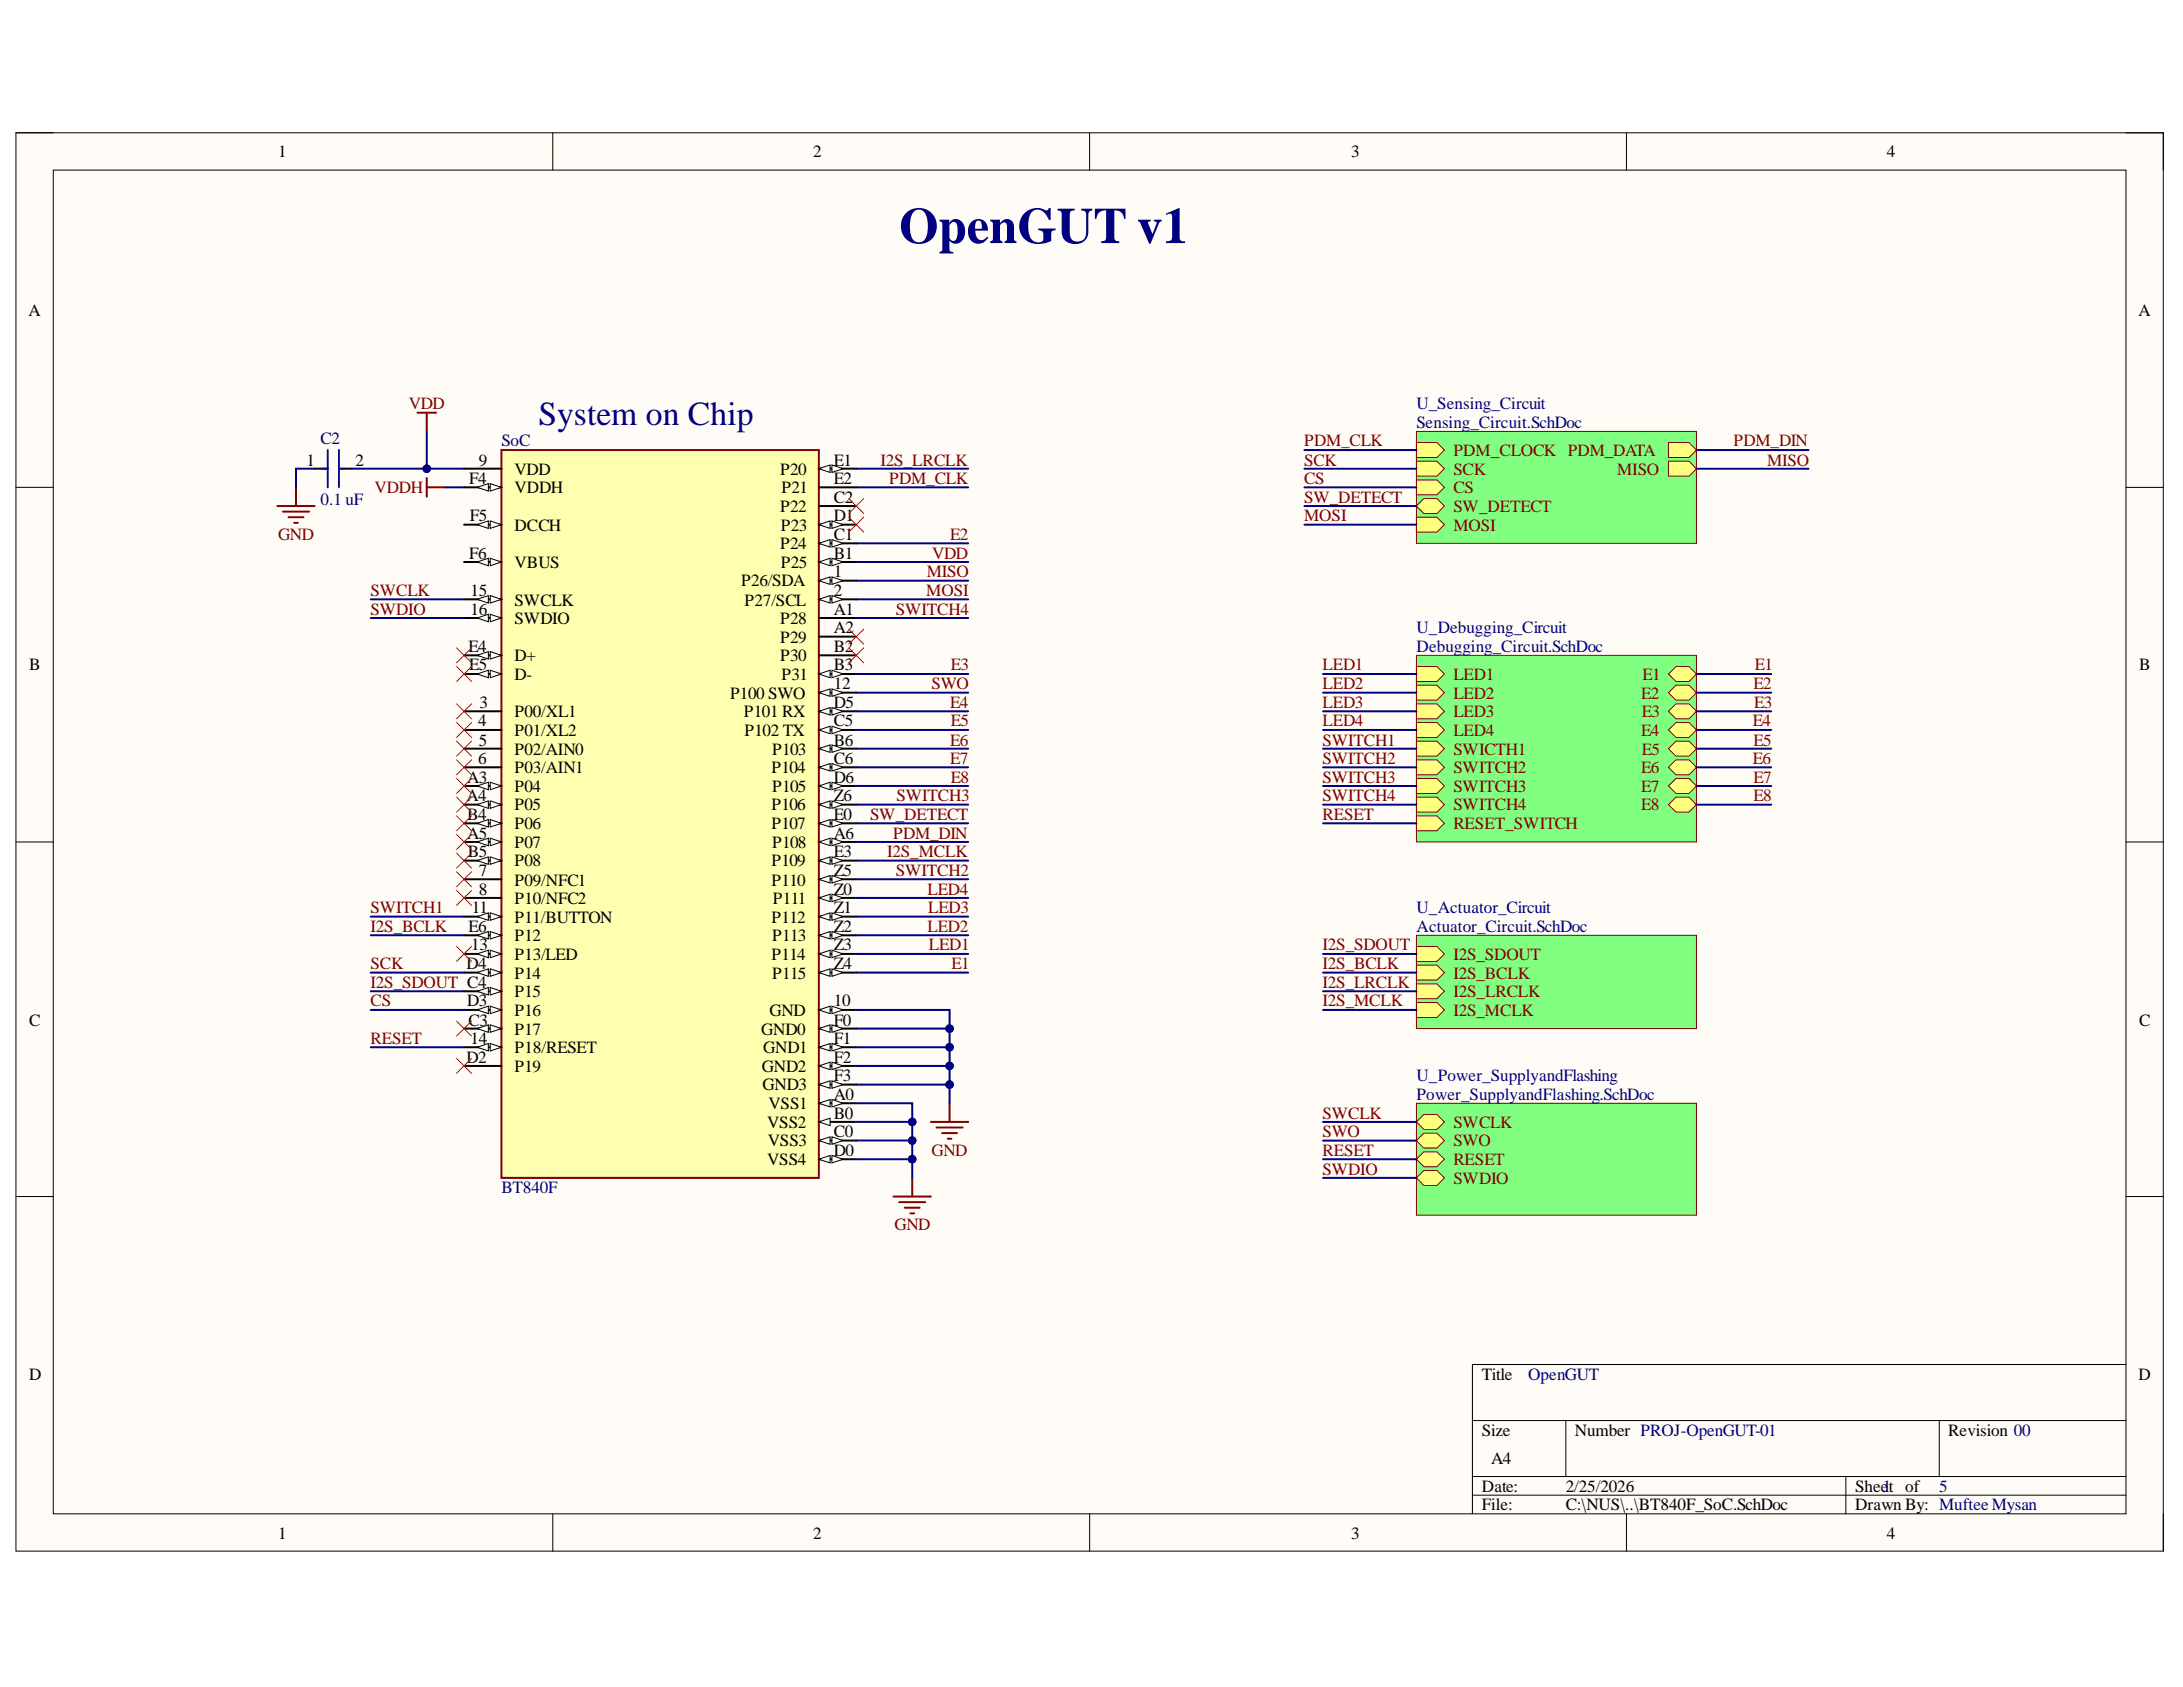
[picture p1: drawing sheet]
<svg xmlns="http://www.w3.org/2000/svg" width="279mm" height="216mm" viewBox="0 0 279 216" stroke-linecap="round" stroke-linejoin="round" font-family="sans-serif">
<defs><g id="words">
<text font-size="6.5" fill="#000080" x="115.1" y="31.1">OpenGUT v1</text>
<text font-size="4.3" fill="#000080" x="68.9" y="54.3">System on Chip</text>
<g font-size="2.2">
<text x="35.6" y="20.1">1</text>
<text x="104.1" y="20.1">2</text>
<text x="172.9" y="20.1">3</text>
<text x="241.5" y="20.1">4</text>
<text x="3.6" y="40.4">A</text>
<text x="273.7" y="40.4">A</text>
<text x="39.2" y="59.6">1</text>
<text x="45.5" y="59.6">2</text>
<text x="61.3" y="59.6">9</text>
<text x="106.7" y="59.6">E1</text>
<text x="60" y="62">F4</text>
<text x="65.9" y="60.8">VDD</text>
<text x="65.9" y="63.1">VDDH</text>
<text x="99.9" y="60.8">P20</text>
<text x="99.9" y="65.5">P22</text>
<text x="100" y="63.1">P21</text>
<text x="106.7" y="62">E2</text>
<text x="106.7" y="64.3">C2</text>
<text x="60" y="71.5">F6</text>
<text x="60.1" y="66.7">F5</text>
<text x="65.9" y="68">DCCH</text>
<text x="99.9" y="70.3">P24</text>
<text x="99.9" y="68">P23</text>
<text x="106.7" y="66.7">D1</text>
<text x="106.7" y="69.1">C1</text>
<text x="106.7" y="71.5">B1</text>
<text x="60.2" y="76.2">15</text>
<text x="65.9" y="77.5">SWCLK</text>
<text x="65.9" y="72.7">VBUS</text>
<text x="94.9" y="75">P26/SDA</text>
<text x="95.3" y="77.5">P27/SCL</text>
<text x="99.9" y="72.7">P25</text>
<text x="106.7" y="73.9">1</text>
<text x="106.7" y="76.2">2</text>
<text x="60" y="83.4">E4</text>
<text x="60.2" y="78.7">16</text>
<text x="65.9" y="79.9">SWDIO</text>
<text x="99.9" y="79.9">P28</text>
<text x="99.9" y="82.2">P29</text>
<text x="106.7" y="78.7">A1</text>
<text x="106.7" y="81">A2</text>
<text x="106.7" y="83.4">B2</text>
<text x="3.7" y="85.8">B</text>
<text x="60" y="85.8">E5</text>
<text x="65.9" y="84.6">D+</text>
<text x="65.9" y="87">D-</text>
<text x="93.4" y="89.4">P100 SWO</text>
<text x="99.9" y="84.6">P30</text>
<text x="100" y="87">P31</text>
<text x="106.7" y="85.8">B3</text>
<text x="106.7" y="88.2">12</text>
<text x="273.8" y="85.8">B</text>
<text x="61.2" y="93">4</text>
<text x="61.3" y="95.4">5</text>
<text x="61.4" y="90.6">3</text>
<text x="65.9" y="91.8">P00/XL1</text>
<text x="65.9" y="94.1">P01/XL2</text>
<text x="95.2" y="91.8">P101 RX</text>
<text x="95.3" y="94.1">P102 TX</text>
<text x="106.7" y="90.6">D5</text>
<text x="106.7" y="93">C5</text>
<text x="106.7" y="95.4">B6</text>
<text x="59.8" y="100.1">A3</text>
<text x="61.2" y="97.8">6</text>
<text x="65.9" y="96.6">P02/AIN0</text>
<text x="65.9" y="99">P03/AIN1</text>
<text x="65.9" y="101.3">P04</text>
<text x="98.8" y="99">P104</text>
<text x="98.8" y="96.6">P103</text>
<text x="98.8" y="101.3">P105</text>
<text x="106.7" y="97.8">C6</text>
<text x="106.7" y="100.1">D6</text>
<text x="59.7" y="102.5">A4</text>
<text x="59.8" y="105">B4</text>
<text x="59.8" y="107.3">A5</text>
<text x="65.9" y="103.7">P05</text>
<text x="65.9" y="106.1">P06</text>
<text x="98.8" y="103.7">P106</text>
<text x="98.8" y="106.1">P107</text>
<text x="106.7" y="102.5">Z6</text>
<text x="106.7" y="105">E0</text>
<text x="106.7" y="107.3">A6</text>
<text x="59.9" y="109.7">B5</text>
<text x="61.3" y="112.1">7</text>
<text x="65.9" y="108.5">P07</text>
<text x="65.9" y="110.9">P08</text>
<text x="65.9" y="113.3">P09/NFC1</text>
<text x="98.8" y="110.9">P109</text>
<text x="98.8" y="113.3">P110</text>
<text x="98.8" y="108.5">P108</text>
<text x="106.7" y="109.7">E3</text>
<text x="106.7" y="112.1">Z5</text>
<text x="60" y="119.2">E6</text>
<text x="60.4" y="116.9">11</text>
<text x="61.3" y="114.5">8</text>
<text x="65.9" y="115.7">P10/NFC2</text>
<text x="65.9" y="118.1">P11/BUTTON</text>
<text x="98.8" y="118.1">P112</text>
<text x="98.9" y="115.7">P111</text>
<text x="106.7" y="114.5">Z0</text>
<text x="106.7" y="116.9">Z1</text>
<text x="106.7" y="119.2">Z2</text>
<text x="59.7" y="124.1">D4</text>
<text x="60.3" y="121.6">13</text>
<text x="65.9" y="120.4">P12</text>
<text x="65.9" y="122.9">P13/LED</text>
<text x="65.9" y="125.2">P14</text>
<text x="98.8" y="122.9">P114</text>
<text x="98.8" y="120.4">P113</text>
<text x="98.8" y="125.2">P115</text>
<text x="106.7" y="121.6">Z3</text>
<text x="106.7" y="124.1">Z4</text>
<text x="3.7" y="131.2">C</text>
<text x="59.8" y="128.8">D3</text>
<text x="60" y="131.2">C3</text>
<text x="65.9" y="127.6">P15</text>
<text x="65.9" y="130">P16</text>
<text x="98.5" y="130">GND</text>
<text x="106.7" y="128.8">10</text>
<text x="106.7" y="131.2">F0</text>
<text x="273.8" y="131.2">C</text>
<text x="59.7" y="136">D2</text>
<text x="60.2" y="133.6">14</text>
<text x="65.9" y="132.4">P17</text>
<text x="65.9" y="134.8">P18/RESET</text>
<text x="65.9" y="137.2">P19</text>
<text x="97.4" y="132.4">GND0</text>
<text x="97.5" y="137.2">GND2</text>
<text x="97.7" y="134.8">GND1</text>
<text x="106.7" y="133.6">F1</text>
<text x="106.7" y="136">F2</text>
<text x="97.6" y="139.5">GND3</text>
<text x="98.3" y="142">VSS1</text>
<text x="106.7" y="138.3">F3</text>
<text x="106.7" y="140.8">A0</text>
<text x="106.7" y="143.2">B0</text>
<text x="98.2" y="144.3">VSS2</text>
<text x="98.2" y="149.1">VSS4</text>
<text x="98.3" y="146.7">VSS3</text>
<text x="106.7" y="145.5">C0</text>
<text x="106.7" y="147.9">D0</text>
<text x="3.7" y="176.6">D</text>
<text x="189.7" y="176.6">Title</text>
<text x="273.7" y="176.6">D</text>
<text x="189.7" y="183.7">Size</text>
<text x="201.6" y="183.7">Number PROJ-OpenGUT-01</text>
<text x="249.4" y="183.7">Revision 00</text>
<text x="189.7" y="190.9">Date:</text>
<text x="190.8" y="187.4">A4</text>
<text x="200.4" y="190.9">2/25/2026</text>
<text x="237.4" y="190.9">Shee1t of</text>
<text x="35.6" y="196.9">1</text>
<text x="104.1" y="196.9">2</text>
<text x="172.9" y="196.9">3</text>
<text x="189.7" y="193.3">File:</text>
<text x="200.4" y="193.3">C:\NUS\..\BT840F_SoC.SchDoc</text>
<text x="237.4" y="193.3">Drawn By: Muftee Mysan</text>
<text x="241.5" y="196.9">4</text>
</g>
<g font-size="2.2" fill="#800000">
<text x="52.3" y="52.4">VDD</text>
<text x="112.7" y="59.6">I2S_LRCLK</text>
<text x="166.9" y="57.1">PDM_CLK</text>
<text x="166.9" y="59.6">SCK</text>
<text x="186" y="58.3">PDM_CLOCK PDM_DATA</text>
<text x="221.9" y="57.1">PDM_DIN</text>
<text x="226.2" y="59.6">MISO</text>
<text x="47.9" y="63.1">VDDH</text>
<text x="113.8" y="62">PDM_CLK</text>
<text x="166.9" y="62">CS</text>
<text x="166.9" y="64.3">SW_DETECT</text>
<text x="186" y="60.8">SCK</text>
<text x="186" y="63.1">CS</text>
<text x="186" y="65.5">SW_DETECT</text>
<text x="207" y="60.8">MISO</text>
<text x="35.6" y="69.1">GND</text>
<text x="119.3" y="71.5">VDD</text>
<text x="121.6" y="69.1">E2</text>
<text x="166.9" y="66.7">MOSI</text>
<text x="186" y="68">MOSI</text>
<text x="47.4" y="76.2">SWCLK</text>
<text x="118.5" y="76.2">MOSI</text>
<text x="118.6" y="73.9">MISO</text>
<text x="47.4" y="78.7">SWDIO</text>
<text x="114.7" y="78.7">SWITCH4</text>
<text x="119.2" y="88.2">SWO</text>
<text x="121.7" y="85.8">E3</text>
<text x="169.3" y="85.8">LED1</text>
<text x="169.3" y="88.2">LED2</text>
<text x="186" y="87">LED1</text>
<text x="186" y="89.4">LED2</text>
<text x="210" y="89.4">E2</text>
<text x="210.2" y="87">E1</text>
<text x="224.4" y="88.2">E2</text>
<text x="224.6" y="85.8">E1</text>
<text x="121.6" y="90.6">E4</text>
<text x="121.6" y="95.4">E6</text>
<text x="121.7" y="93">E5</text>
<text x="169.3" y="90.6">LED3</text>
<text x="169.3" y="93">LED4</text>
<text x="169.3" y="95.4">SWITCH1</text>
<text x="186" y="91.8">LED3</text>
<text x="186" y="94.1">LED4</text>
<text x="210" y="94.1">E4</text>
<text x="210.1" y="91.8">E3</text>
<text x="224.3" y="93">E4</text>
<text x="224.4" y="95.4">E5</text>
<text x="224.5" y="90.6">E3</text>
<text x="121.6" y="97.8">E7</text>
<text x="121.7" y="100.1">E8</text>
<text x="169.3" y="97.8">SWITCH2</text>
<text x="169.3" y="100.1">SWITCH3</text>
<text x="186" y="96.6">SWICTH1</text>
<text x="186" y="99">SWITCH2</text>
<text x="186" y="101.3">SWITCH3</text>
<text x="210" y="99">E6</text>
<text x="210" y="101.3">E7</text>
<text x="210.1" y="96.6">E5</text>
<text x="224.3" y="97.8">E6</text>
<text x="224.4" y="100.1">E7</text>
<text x="111.4" y="105">SW_DETECT</text>
<text x="114.3" y="107.3">PDM_DIN</text>
<text x="114.7" y="102.5">SWITCH3</text>
<text x="169.3" y="102.5">SWITCH4</text>
<text x="169.3" y="105">RESET</text>
<text x="186" y="103.7">SWITCH4</text>
<text x="186" y="106.1">RESET_SWITCH</text>
<text x="210" y="103.7">E8</text>
<text x="224.4" y="102.5">E8</text>
<text x="113.6" y="109.7">I2S_MCLK</text>
<text x="114.7" y="112.1">SWITCH2</text>
<text x="47.4" y="119.2">I2S_BCLK</text>
<text x="47.4" y="116.9">SWITCH1</text>
<text x="118.7" y="114.5">LED4</text>
<text x="118.7" y="119.2">LED2</text>
<text x="118.8" y="116.9">LED3</text>
<text x="47.4" y="124.1">SCK</text>
<text x="118.9" y="121.6">LED1</text>
<text x="121.8" y="124.1">E1</text>
<text x="169.3" y="121.6">I2S_SDOUT</text>
<text x="169.3" y="124.1">I2S_BCLK</text>
<text x="186" y="122.9">I2S_SDOUT</text>
<text x="186" y="125.2">I2S_BCLK</text>
<text x="47.4" y="128.8">CS</text>
<text x="47.4" y="126.4">I2S_SDOUT C4</text>
<text x="169.3" y="126.4">I2S_LRCLK</text>
<text x="169.3" y="128.8">I2S_MCLK</text>
<text x="186" y="127.6">I2S_LRCLK</text>
<text x="186" y="130">I2S_MCLK</text>
<text x="47.4" y="133.6">RESET</text>
<text x="169.3" y="143.2">SWCLK</text>
<text x="119.2" y="147.9">GND</text>
<text x="169.3" y="145.5">SWO</text>
<text x="169.3" y="147.9">RESET</text>
<text x="186" y="144.3">SWCLK</text>
<text x="186" y="146.7">SWO</text>
<text x="186" y="149.1">RESET</text>
<text x="169.3" y="150.3">SWDIO</text>
<text x="186" y="151.5">SWDIO</text>
<text x="114.5" y="157.4">GND</text>
</g>
<g font-size="2.2" fill="#000080">
<text x="181.3" y="52.4">U_Sensing_Circuit</text>
<text x="41" y="56.9">C2</text>
<text x="64.2" y="57.1">SoC</text>
<text x="181.3" y="54.8">Sensing_Circuit.SchDoc</text>
<text x="41" y="64.6">0.1 uF</text>
<text x="181.3" y="81">U_Debugging_Circuit</text>
<text x="181.3" y="83.4">Debugging_Circuit.SchDoc</text>
<text x="181.3" y="116.9">U_Actuator_Circuit</text>
<text x="181.3" y="119.2">Actuator_Circuit.SchDoc</text>
<text x="181.3" y="138.3">U_Power_SupplyandFlashing</text>
<text x="181.3" y="140.8">Power_SupplyandFlashing.SchDoc</text>
<text x="64.2" y="152.7">BT840F</text>
<text x="195.6" y="176.6">OpenGUT</text>
<text x="248.2" y="190.9">5</text>
</g>
</g></defs>
<path d="M2 17h274.9v181.5h-274.9z" fill-rule="evenodd" fill="#fffcf8"/>
<path d="M2 17h274.9v181.5h-274.9z" fill="none" stroke="#000" stroke-width=".13"/>
<path d="M6.8 21.8h265.3v171.9h-265.3z" fill-rule="evenodd" fill="#fffcf8"/>
<g fill="none" stroke="#000" stroke-width=".13">
<path d="M2 17h4.8M70.7 17v4.8M139.5 17v4.8M208.2 17v4.8M272.1 17h4.8v4.8M6.8 21.8h265.3v171.9h-265.3zM2 62.4h4.8M272.1 62.4h4.8M2 107.8h4.8M272.1 107.8h4.8M2 153.1h4.8M272.1 153.1h4.8"/>
<path d="M272.1 174.6h-83.6v19.1M70.8 193.7v4.8M139.5 193.7v4.8M188.5 181.8h83.6M188.5 189h83.6M188.5 191.4h83.6M200.4 181.8v7.2M208.2 193.7v4.8M236.3 189v4.7M248.2 181.8v7.2M276.9 193.7v4.8"/>
</g>
<path d="M64.2 57.6h40.6v93.1h-40.6z" fill-rule="evenodd" fill="#ffffb0"/>
<path d="M64.2 57.6h40.6v93.1h-40.6z" fill="none" stroke="#800000" stroke-width=".25"/>
<path d="M59.4 60h4.8M59.4 62.4h4.8" fill="none" stroke="#000" stroke-width=".25"/>
<path d="M62.7 61.9l1.5 .5-1.5 .4z" fill="#f8fcff"/>
<path d="M62.7 61.9l1.5 .5-1.5 .4z" fill="none" stroke="#000" stroke-width=".13"/>
<path d="M61.1 62.4l1.4-.5v.9z" fill="#f8fcff"/>
<path d="M61.1 62.4l1.4-.5v.9z" fill="none" stroke="#000" stroke-width=".13"/>
<path d="M59.4 83.9h4.8" fill="none" stroke="#000" stroke-width=".25"/>
<path d="M62.7 83.4l1.5 .5-1.5 .4z" fill="#f8fcff"/>
<path d="M62.7 83.4l1.5 .5-1.5 .4z" fill="none" stroke="#000" stroke-width=".13"/>
<path d="M61.1 83.9l1.4-.5v.9z" fill="#f8fcff"/>
<path d="M61.1 83.9l1.4-.5v.9z" fill="none" stroke="#000" stroke-width=".13"/>
<path d="M59.4 86.3h4.8" fill="none" stroke="#000" stroke-width=".25"/>
<path d="M62.7 85.8l1.5 .5-1.5 .4z" fill="#f8fcff"/>
<path d="M62.7 85.8l1.5 .5-1.5 .4z" fill="none" stroke="#000" stroke-width=".13"/>
<path d="M61.1 86.3l1.4-.5v.9z" fill="#f8fcff"/>
<path d="M61.1 86.3l1.4-.5v.9z" fill="none" stroke="#000" stroke-width=".13"/>
<path d="M59.4 67.1h4.8" fill="none" stroke="#000" stroke-width=".25"/>
<path d="M62.7 66.7l1.5 .4-1.5 .5z" fill="#f8fcff"/>
<path d="M62.7 66.7l1.5 .4-1.5 .5z" fill="none" stroke="#000" stroke-width=".13"/>
<path d="M61.1 67.1l1.4-.4v.9z" fill="#f8fcff"/>
<path d="M61.1 67.1l1.4-.4v.9z" fill="none" stroke="#000" stroke-width=".13"/>
<path d="M59.4 91h4.8M59.4 93.4h4.8M59.4 95.8h4.8M59.4 98.2h4.8M59.4 100.6h4.8" fill="none" stroke="#000" stroke-width=".25"/>
<path d="M62.7 100.1l1.5 .5-1.5 .5z" fill="#f8fcff"/>
<path d="M62.7 100.1l1.5 .5-1.5 .5z" fill="none" stroke="#000" stroke-width=".13"/>
<path d="M61.1 100.6l1.4-.5v1z" fill="#f8fcff"/>
<path d="M61.1 100.6l1.4-.5v1z" fill="none" stroke="#000" stroke-width=".13"/>
<path d="M59.4 103h4.8" fill="none" stroke="#000" stroke-width=".25"/>
<path d="M62.7 102.5l1.5 .5-1.5 .5z" fill="#f8fcff"/>
<path d="M62.7 102.5l1.5 .5-1.5 .5z" fill="none" stroke="#000" stroke-width=".13"/>
<path d="M61.1 103l1.4-.5v1z" fill="#f8fcff"/>
<path d="M61.1 103l1.4-.5v1z" fill="none" stroke="#000" stroke-width=".13"/>
<path d="M59.4 105.4h4.8" fill="none" stroke="#000" stroke-width=".25"/>
<path d="M62.7 104.9l1.5 .5-1.5 .4z" fill="#f8fcff"/>
<path d="M62.7 104.9l1.5 .5-1.5 .4z" fill="none" stroke="#000" stroke-width=".13"/>
<path d="M61.1 105.4l1.4-.5v.9z" fill="#f8fcff"/>
<path d="M61.1 105.4l1.4-.5v.9z" fill="none" stroke="#000" stroke-width=".13"/>
<path d="M59.4 107.8h4.8" fill="none" stroke="#000" stroke-width=".25"/>
<path d="M62.7 107.3l1.5 .5-1.5 .4z" fill="#f8fcff"/>
<path d="M62.7 107.3l1.5 .5-1.5 .4z" fill="none" stroke="#000" stroke-width=".13"/>
<path d="M61.1 107.8l1.4-.5v.9z" fill="#f8fcff"/>
<path d="M61.1 107.8l1.4-.5v.9z" fill="none" stroke="#000" stroke-width=".13"/>
<path d="M59.4 110.1h4.8" fill="none" stroke="#000" stroke-width=".25"/>
<path d="M62.7 109.7l1.5 .4-1.5 .5z" fill="#f8fcff"/>
<path d="M62.7 109.7l1.5 .4-1.5 .5z" fill="none" stroke="#000" stroke-width=".13"/>
<path d="M61.1 110.1l1.4-.4v.9z" fill="#f8fcff"/>
<path d="M61.1 110.1l1.4-.4v.9z" fill="none" stroke="#000" stroke-width=".13"/>
<path d="M59.4 112.5h4.8M59.4 114.9h4.8M59.4 117.3h4.8" fill="none" stroke="#000" stroke-width=".25"/>
<path d="M62.7 116.8l1.5 .5-1.5 .5z" fill="#f8fcff"/>
<path d="M62.7 116.8l1.5 .5-1.5 .5z" fill="none" stroke="#000" stroke-width=".13"/>
<path d="M61.1 117.3l1.4-.5v1z" fill="#f8fcff"/>
<path d="M61.1 117.3l1.4-.5v1z" fill="none" stroke="#000" stroke-width=".13"/>
<path d="M59.4 119.7h4.8" fill="none" stroke="#000" stroke-width=".25"/>
<path d="M62.7 119.2l1.5 .5-1.5 .5z" fill="#f8fcff"/>
<path d="M62.7 119.2l1.5 .5-1.5 .5z" fill="none" stroke="#000" stroke-width=".13"/>
<path d="M61.1 119.7l1.4-.5v1z" fill="#f8fcff"/>
<path d="M61.1 119.7l1.4-.5v1z" fill="none" stroke="#000" stroke-width=".13"/>
<path d="M59.4 122.1h4.8" fill="none" stroke="#000" stroke-width=".25"/>
<path d="M62.7 121.6l1.5 .5-1.5 .5z" fill="#f8fcff"/>
<path d="M62.7 121.6l1.5 .5-1.5 .5z" fill="none" stroke="#000" stroke-width=".13"/>
<path d="M61.1 122.1l1.4-.5v1z" fill="#f8fcff"/>
<path d="M61.1 122.1l1.4-.5v1z" fill="none" stroke="#000" stroke-width=".13"/>
<path d="M59.4 124.5h4.8" fill="none" stroke="#000" stroke-width=".25"/>
<path d="M62.7 124l1.5 .5-1.5 .5z" fill="#f8fcff"/>
<path d="M62.7 124l1.5 .5-1.5 .5z" fill="none" stroke="#000" stroke-width=".13"/>
<path d="M61.1 124.5l1.4-.5v1z" fill="#f8fcff"/>
<path d="M61.1 124.5l1.4-.5v1z" fill="none" stroke="#000" stroke-width=".13"/>
<path d="M59.4 126.9h4.8" fill="none" stroke="#000" stroke-width=".25"/>
<path d="M62.7 126.4l1.5 .5-1.5 .4z" fill="#f8fcff"/>
<path d="M62.7 126.4l1.5 .5-1.5 .4z" fill="none" stroke="#000" stroke-width=".13"/>
<path d="M61.1 126.9l1.4-.5v.9z" fill="#f8fcff"/>
<path d="M61.1 126.9l1.4-.5v.9z" fill="none" stroke="#000" stroke-width=".13"/>
<path d="M59.4 129.2h4.8" fill="none" stroke="#000" stroke-width=".25"/>
<path d="M62.7 128.8l1.5 .4-1.5 .5z" fill="#f8fcff"/>
<path d="M62.7 128.8l1.5 .4-1.5 .5z" fill="none" stroke="#000" stroke-width=".13"/>
<path d="M61.1 129.2l1.4-.4v.9z" fill="#f8fcff"/>
<path d="M61.1 129.2l1.4-.4v.9z" fill="none" stroke="#000" stroke-width=".13"/>
<path d="M59.4 131.6h4.8" fill="none" stroke="#000" stroke-width=".25"/>
<path d="M62.7 131.2l1.5 .4-1.5 .5z" fill="#f8fcff"/>
<path d="M62.7 131.2l1.5 .4-1.5 .5z" fill="none" stroke="#000" stroke-width=".13"/>
<path d="M61.1 131.6l1.4-.4v.9z" fill="#f8fcff"/>
<path d="M61.1 131.6l1.4-.4v.9z" fill="none" stroke="#000" stroke-width=".13"/>
<path d="M59.4 134h4.8" fill="none" stroke="#000" stroke-width=".25"/>
<path d="M62.7 133.5l1.5 .5-1.5 .5z" fill="#f8fcff"/>
<path d="M62.7 133.5l1.5 .5-1.5 .5z" fill="none" stroke="#000" stroke-width=".13"/>
<path d="M61.1 134l1.4-.5v1z" fill="#f8fcff"/>
<path d="M61.1 134l1.4-.5v1z" fill="none" stroke="#000" stroke-width=".13"/>
<path d="M104.8 60h4.8M59.4 136.4h4.8" fill="none" stroke="#000" stroke-width=".25"/>
<path d="M104.8 60l1.4-.5v1z" fill="#f8fcff"/>
<path d="M104.8 60l1.4-.5v1z" fill="none" stroke="#000" stroke-width=".13"/>
<path d="M106.5 59.5l1.4 .5-1.4 .5z" fill="#f8fcff"/>
<path d="M106.5 59.5l1.4 .5-1.4 .5z" fill="none" stroke="#000" stroke-width=".13"/>
<path d="M104.8 62.4h4.8M104.8 64.8h4.8M104.8 67.1h4.8" fill="none" stroke="#000" stroke-width=".25"/>
<path d="M104.8 67.1l1.4-.4v.9z" fill="#f8fcff"/>
<path d="M104.8 67.1l1.4-.4v.9z" fill="none" stroke="#000" stroke-width=".13"/>
<path d="M106.5 66.7l1.4 .4-1.4 .5z" fill="#f8fcff"/>
<path d="M106.5 66.7l1.4 .4-1.4 .5z" fill="none" stroke="#000" stroke-width=".13"/>
<path d="M104.8 69.5h4.8" fill="none" stroke="#000" stroke-width=".25"/>
<path d="M104.8 69.5l1.4-.4v.9z" fill="#f8fcff"/>
<path d="M104.8 69.5l1.4-.4v.9z" fill="none" stroke="#000" stroke-width=".13"/>
<path d="M106.5 69.1l1.4 .4-1.4 .5z" fill="#f8fcff"/>
<path d="M106.5 69.1l1.4 .4-1.4 .5z" fill="none" stroke="#000" stroke-width=".13"/>
<path d="M104.8 71.9h4.8" fill="none" stroke="#000" stroke-width=".25"/>
<path d="M104.8 71.9l1.4-.5v1z" fill="#f8fcff"/>
<path d="M104.8 71.9l1.4-.5v1z" fill="none" stroke="#000" stroke-width=".13"/>
<path d="M106.5 71.4l1.4 .5-1.4 .5z" fill="#f8fcff"/>
<path d="M106.5 71.4l1.4 .5-1.4 .5z" fill="none" stroke="#000" stroke-width=".13"/>
<path d="M104.8 74.3h4.8" fill="none" stroke="#000" stroke-width=".25"/>
<path d="M104.8 74.3l1.4-.5v1z" fill="#f8fcff"/>
<path d="M104.8 74.3l1.4-.5v1z" fill="none" stroke="#000" stroke-width=".13"/>
<path d="M106.5 73.8l1.4 .5-1.4 .5z" fill="#f8fcff"/>
<path d="M106.5 73.8l1.4 .5-1.4 .5z" fill="none" stroke="#000" stroke-width=".13"/>
<path d="M104.8 76.7h4.8" fill="none" stroke="#000" stroke-width=".25"/>
<path d="M104.8 76.7l1.4-.5v1z" fill="#f8fcff"/>
<path d="M104.8 76.7l1.4-.5v1z" fill="none" stroke="#000" stroke-width=".13"/>
<path d="M106.5 76.2l1.4 .5-1.4 .5z" fill="#f8fcff"/>
<path d="M106.5 76.2l1.4 .5-1.4 .5z" fill="none" stroke="#000" stroke-width=".13"/>
<path d="M104.8 79.1h4.8M104.8 81.5h4.8M104.8 83.9h4.8M104.8 86.3h4.8" fill="none" stroke="#000" stroke-width=".25"/>
<path d="M104.8 86.3l1.4-.5v.9z" fill="#f8fcff"/>
<path d="M104.8 86.3l1.4-.5v.9z" fill="none" stroke="#000" stroke-width=".13"/>
<path d="M106.5 85.8l1.4 .5-1.4 .4z" fill="#f8fcff"/>
<path d="M106.5 85.8l1.4 .5-1.4 .4z" fill="none" stroke="#000" stroke-width=".13"/>
<path d="M104.8 88.6h4.8" fill="none" stroke="#000" stroke-width=".25"/>
<path d="M104.8 88.6l1.4-.4v.9z" fill="#f8fcff"/>
<path d="M104.8 88.6l1.4-.4v.9z" fill="none" stroke="#000" stroke-width=".13"/>
<path d="M106.5 88.2l1.4 .4-1.4 .5z" fill="#f8fcff"/>
<path d="M106.5 88.2l1.4 .4-1.4 .5z" fill="none" stroke="#000" stroke-width=".13"/>
<path d="M104.8 91h4.8" fill="none" stroke="#000" stroke-width=".25"/>
<path d="M104.8 91l1.4-.4v.9z" fill="#f8fcff"/>
<path d="M104.8 91l1.4-.4v.9z" fill="none" stroke="#000" stroke-width=".13"/>
<path d="M106.5 90.6l1.4 .4-1.4 .5z" fill="#f8fcff"/>
<path d="M106.5 90.6l1.4 .4-1.4 .5z" fill="none" stroke="#000" stroke-width=".13"/>
<path d="M104.8 93.4h4.8" fill="none" stroke="#000" stroke-width=".25"/>
<path d="M104.8 93.4l1.4-.5v1z" fill="#f8fcff"/>
<path d="M104.8 93.4l1.4-.5v1z" fill="none" stroke="#000" stroke-width=".13"/>
<path d="M106.5 92.9l1.4 .5-1.4 .5z" fill="#f8fcff"/>
<path d="M106.5 92.9l1.4 .5-1.4 .5z" fill="none" stroke="#000" stroke-width=".13"/>
<path d="M104.8 95.8h4.8" fill="none" stroke="#000" stroke-width=".25"/>
<path d="M104.8 95.8l1.4-.5v1z" fill="#f8fcff"/>
<path d="M104.8 95.8l1.4-.5v1z" fill="none" stroke="#000" stroke-width=".13"/>
<path d="M106.5 95.3l1.4 .5-1.4 .5z" fill="#f8fcff"/>
<path d="M106.5 95.3l1.4 .5-1.4 .5z" fill="none" stroke="#000" stroke-width=".13"/>
<path d="M104.8 98.2h4.8" fill="none" stroke="#000" stroke-width=".25"/>
<path d="M104.8 98.2l1.4-.5v1z" fill="#f8fcff"/>
<path d="M104.8 98.2l1.4-.5v1z" fill="none" stroke="#000" stroke-width=".13"/>
<path d="M106.5 97.7l1.4 .5-1.4 .5z" fill="#f8fcff"/>
<path d="M106.5 97.7l1.4 .5-1.4 .5z" fill="none" stroke="#000" stroke-width=".13"/>
<path d="M104.8 100.6h4.8" fill="none" stroke="#000" stroke-width=".25"/>
<path d="M104.8 100.6l1.4-.5v1z" fill="#f8fcff"/>
<path d="M104.8 100.6l1.4-.5v1z" fill="none" stroke="#000" stroke-width=".13"/>
<path d="M106.5 100.1l1.4 .5-1.4 .5z" fill="#f8fcff"/>
<path d="M106.5 100.1l1.4 .5-1.4 .5z" fill="none" stroke="#000" stroke-width=".13"/>
<path d="M104.8 103h4.8" fill="none" stroke="#000" stroke-width=".25"/>
<path d="M104.8 103l1.4-.5v1z" fill="#f8fcff"/>
<path d="M104.8 103l1.4-.5v1z" fill="none" stroke="#000" stroke-width=".13"/>
<path d="M106.5 102.5l1.4 .5-1.4 .5z" fill="#f8fcff"/>
<path d="M106.5 102.5l1.4 .5-1.4 .5z" fill="none" stroke="#000" stroke-width=".13"/>
<path d="M104.8 105.4h4.8" fill="none" stroke="#000" stroke-width=".25"/>
<path d="M104.8 105.4l1.4-.5v.9z" fill="#f8fcff"/>
<path d="M104.8 105.4l1.4-.5v.9z" fill="none" stroke="#000" stroke-width=".13"/>
<path d="M106.5 104.9l1.4 .5-1.4 .4z" fill="#f8fcff"/>
<path d="M106.5 104.9l1.4 .5-1.4 .4z" fill="none" stroke="#000" stroke-width=".13"/>
<path d="M104.8 107.8h4.8" fill="none" stroke="#000" stroke-width=".25"/>
<path d="M104.8 107.8l1.4-.5v.9z" fill="#f8fcff"/>
<path d="M104.8 107.8l1.4-.5v.9z" fill="none" stroke="#000" stroke-width=".13"/>
<path d="M106.5 107.3l1.4 .5-1.4 .4z" fill="#f8fcff"/>
<path d="M106.5 107.3l1.4 .5-1.4 .4z" fill="none" stroke="#000" stroke-width=".13"/>
<path d="M104.8 110.1h4.8" fill="none" stroke="#000" stroke-width=".25"/>
<path d="M104.8 110.1l1.4-.4v.9z" fill="#f8fcff"/>
<path d="M104.8 110.1l1.4-.4v.9z" fill="none" stroke="#000" stroke-width=".13"/>
<path d="M106.5 109.7l1.4 .4-1.4 .5z" fill="#f8fcff"/>
<path d="M106.5 109.7l1.4 .4-1.4 .5z" fill="none" stroke="#000" stroke-width=".13"/>
<path d="M104.8 112.5h4.8" fill="none" stroke="#000" stroke-width=".25"/>
<path d="M104.8 112.5l1.4-.4v.9z" fill="#f8fcff"/>
<path d="M104.8 112.5l1.4-.4v.9z" fill="none" stroke="#000" stroke-width=".13"/>
<path d="M106.5 112.1l1.4 .4-1.4 .5z" fill="#f8fcff"/>
<path d="M106.5 112.1l1.4 .4-1.4 .5z" fill="none" stroke="#000" stroke-width=".13"/>
<path d="M104.8 114.9h4.8" fill="none" stroke="#000" stroke-width=".25"/>
<path d="M104.8 114.9l1.4-.5v1z" fill="#f8fcff"/>
<path d="M104.8 114.9l1.4-.5v1z" fill="none" stroke="#000" stroke-width=".13"/>
<path d="M106.5 114.4l1.4 .5-1.4 .5z" fill="#f8fcff"/>
<path d="M106.5 114.4l1.4 .5-1.4 .5z" fill="none" stroke="#000" stroke-width=".13"/>
<path d="M104.8 117.3h4.8" fill="none" stroke="#000" stroke-width=".25"/>
<path d="M104.8 117.3l1.4-.5v1z" fill="#f8fcff"/>
<path d="M104.8 117.3l1.4-.5v1z" fill="none" stroke="#000" stroke-width=".13"/>
<path d="M106.5 116.8l1.4 .5-1.4 .5z" fill="#f8fcff"/>
<path d="M106.5 116.8l1.4 .5-1.4 .5z" fill="none" stroke="#000" stroke-width=".13"/>
<path d="M104.8 119.7h4.8" fill="none" stroke="#000" stroke-width=".25"/>
<path d="M104.8 119.7l1.4-.5v1z" fill="#f8fcff"/>
<path d="M104.8 119.7l1.4-.5v1z" fill="none" stroke="#000" stroke-width=".13"/>
<path d="M106.5 119.2l1.4 .5-1.4 .5z" fill="#f8fcff"/>
<path d="M106.5 119.2l1.4 .5-1.4 .5z" fill="none" stroke="#000" stroke-width=".13"/>
<path d="M104.8 122.1h4.8" fill="none" stroke="#000" stroke-width=".25"/>
<path d="M104.8 122.1l1.4-.5v1z" fill="#f8fcff"/>
<path d="M104.8 122.1l1.4-.5v1z" fill="none" stroke="#000" stroke-width=".13"/>
<path d="M106.5 121.6l1.4 .5-1.4 .5z" fill="#f8fcff"/>
<path d="M106.5 121.6l1.4 .5-1.4 .5z" fill="none" stroke="#000" stroke-width=".13"/>
<path d="M104.8 124.5h4.8" fill="none" stroke="#000" stroke-width=".25"/>
<path d="M104.8 124.5l1.4-.5v1z" fill="#f8fcff"/>
<path d="M104.8 124.5l1.4-.5v1z" fill="none" stroke="#000" stroke-width=".13"/>
<path d="M106.5 124l1.4 .5-1.4 .5z" fill="#f8fcff"/>
<path d="M106.5 124l1.4 .5-1.4 .5z" fill="none" stroke="#000" stroke-width=".13"/>
<path d="M59.4 76.7h4.8" fill="none" stroke="#000" stroke-width=".25"/>
<path d="M62.7 76.2l1.5 .5-1.5 .5z" fill="#f8fcff"/>
<path d="M62.7 76.2l1.5 .5-1.5 .5z" fill="none" stroke="#000" stroke-width=".13"/>
<path d="M61.1 76.7l1.4-.5v1z" fill="#f8fcff"/>
<path d="M61.1 76.7l1.4-.5v1z" fill="none" stroke="#000" stroke-width=".13"/>
<path d="M59.4 79.1h4.8" fill="none" stroke="#000" stroke-width=".25"/>
<path d="M62.7 78.6l1.5 .5-1.5 .5z" fill="#f8fcff"/>
<path d="M62.7 78.6l1.5 .5-1.5 .5z" fill="none" stroke="#000" stroke-width=".13"/>
<path d="M61.1 79.1l1.4-.5v1z" fill="#f8fcff"/>
<path d="M61.1 79.1l1.4-.5v1z" fill="none" stroke="#000" stroke-width=".13"/>
<path d="M59.4 71.9h4.8" fill="none" stroke="#000" stroke-width=".25"/>
<path d="M62.7 71.4l1.5 .5-1.5 .5z" fill="#f8fcff"/>
<path d="M62.7 71.4l1.5 .5-1.5 .5z" fill="none" stroke="#000" stroke-width=".13"/>
<path d="M61.1 71.9l1.4-.5v1z" fill="#f8fcff"/>
<path d="M61.1 71.9l1.4-.5v1z" fill="none" stroke="#000" stroke-width=".13"/>
<path d="M104.8 129.2h4.8" fill="none" stroke="#000" stroke-width=".25"/>
<path d="M104.8 129.2l1.4-.4v.9z" fill="#f8fcff"/>
<path d="M104.8 129.2l1.4-.4v.9z" fill="none" stroke="#000" stroke-width=".13"/>
<path d="M106.5 128.8l1.4 .4-1.4 .5z" fill="#f8fcff"/>
<path d="M106.5 128.8l1.4 .4-1.4 .5z" fill="none" stroke="#000" stroke-width=".13"/>
<path d="M104.8 131.6h4.8" fill="none" stroke="#000" stroke-width=".25"/>
<path d="M104.8 131.6l1.4-.4v.9z" fill="#f8fcff"/>
<path d="M104.8 131.6l1.4-.4v.9z" fill="none" stroke="#000" stroke-width=".13"/>
<path d="M106.5 131.2l1.4 .4-1.4 .5z" fill="#f8fcff"/>
<path d="M106.5 131.2l1.4 .4-1.4 .5z" fill="none" stroke="#000" stroke-width=".13"/>
<path d="M104.8 134h4.8" fill="none" stroke="#000" stroke-width=".25"/>
<path d="M104.8 134l1.4-.5v1z" fill="#f8fcff"/>
<path d="M104.8 134l1.4-.5v1z" fill="none" stroke="#000" stroke-width=".13"/>
<path d="M106.5 133.5l1.4 .5-1.4 .5z" fill="#f8fcff"/>
<path d="M106.5 133.5l1.4 .5-1.4 .5z" fill="none" stroke="#000" stroke-width=".13"/>
<path d="M104.8 136.4h4.8" fill="none" stroke="#000" stroke-width=".25"/>
<path d="M104.8 136.4l1.4-.5v1z" fill="#f8fcff"/>
<path d="M104.8 136.4l1.4-.5v1z" fill="none" stroke="#000" stroke-width=".13"/>
<path d="M106.5 135.9l1.4 .5-1.4 .5z" fill="#f8fcff"/>
<path d="M106.5 135.9l1.4 .5-1.4 .5z" fill="none" stroke="#000" stroke-width=".13"/>
<path d="M104.8 138.8h4.8" fill="none" stroke="#000" stroke-width=".25"/>
<path d="M104.8 138.8l1.4-.5v1z" fill="#f8fcff"/>
<path d="M104.8 138.8l1.4-.5v1z" fill="none" stroke="#000" stroke-width=".13"/>
<path d="M106.5 138.3l1.4 .5-1.4 .5z" fill="#f8fcff"/>
<path d="M106.5 138.3l1.4 .5-1.4 .5z" fill="none" stroke="#000" stroke-width=".13"/>
<path d="M104.8 141.2h4.8" fill="none" stroke="#000" stroke-width=".25"/>
<path d="M104.8 141.2l1.4-.5v1z" fill="#f8fcff"/>
<path d="M104.8 141.2l1.4-.5v1z" fill="none" stroke="#000" stroke-width=".13"/>
<path d="M106.5 140.7l1.4 .5-1.4 .5z" fill="#f8fcff"/>
<path d="M106.5 140.7l1.4 .5-1.4 .5z" fill="none" stroke="#000" stroke-width=".13"/>
<path d="M104.8 143.6h4.8" fill="none" stroke="#000" stroke-width=".25"/>
<path d="M104.8 143.6l1.4-.5v1z" fill="#f8fcff"/>
<path d="M104.8 143.6l1.4-.5v1z" fill="none" stroke="#000" stroke-width=".13"/>
<path d="M104.8 146h4.8" fill="none" stroke="#000" stroke-width=".25"/>
<path d="M104.8 146l1.4-.5v.9z" fill="#f8fcff"/>
<path d="M104.8 146l1.4-.5v.9z" fill="none" stroke="#000" stroke-width=".13"/>
<path d="M106.5 145.5l1.4 .5-1.4 .4z" fill="#f8fcff"/>
<path d="M106.5 145.5l1.4 .5-1.4 .4z" fill="none" stroke="#000" stroke-width=".13"/>
<path d="M104.8 148.4h4.8" fill="none" stroke="#000" stroke-width=".25"/>
<path d="M104.8 148.4l1.4-.5v.9z" fill="#f8fcff"/>
<path d="M104.8 148.4l1.4-.5v.9z" fill="none" stroke="#000" stroke-width=".13"/>
<path d="M106.5 147.9l1.4 .5-1.4 .4z" fill="#f8fcff"/>
<path d="M106.5 147.9l1.4 .5-1.4 .4z" fill="none" stroke="#000" stroke-width=".13"/>
<g fill="none" stroke="#800000" stroke-width=".25">
<path d="M35.5 64.8h4.8M36.2 65.5h3.4M36.9 66.2h1.9M37.6 66.9h.5M37.9 62.4v2.4M54.6 61.2v2.4M54.6 62.4h2.4M114.4 153.1h4.7M115.1 153.9h3.3M115.8 154.6h1.9M116.5 155.3h.5M116.8 150.7v2.4"/>
<path d="M119.1 143.6h4.8M119.9 144.3h3.3M120.6 145h1.9M121.3 145.7h.5M121.5 141.2v2.4"/>
</g>
<path d="M40.3 60h1.7M43.6 60h1.5" fill="none" stroke="#000" stroke-width=".25"/>
<path d="M41.2 60h.8M42 57.6v4.8M43.4 57.6v4.8M43.6 60h.3" fill="none" stroke="#00f" stroke-width=".25"/>
<path d="M181.3 55.2h35.8v14.3h-35.8z" fill-rule="evenodd" fill="#80ff80"/>
<path d="M181.3 55.2h35.8v14.3h-35.8z" fill="none" stroke="#800000" stroke-width=".13"/>
<path d="M213.5 56.6h2.7l.9 1-.9 1h-2.7z" fill-rule="evenodd" fill="#ffff80"/>
<path d="M213.5 56.6h2.7l.9 1-.9 1h-2.7z" fill="none" stroke="#800000" stroke-width=".13"/>
<path d="M181.3 56.6h2.6l1 1-1 1h-2.6z" fill-rule="evenodd" fill="#ffff80"/>
<path d="M181.3 56.6h2.6l1 1-1 1h-2.6z" fill="none" stroke="#800000" stroke-width=".13"/>
<path d="M181.3 59h2.6l1 1-1 .9h-2.6z" fill-rule="evenodd" fill="#ffff80"/>
<path d="M181.3 59h2.6l1 1-1 .9h-2.6z" fill="none" stroke="#800000" stroke-width=".13"/>
<path d="M181.3 61.4h2.6l1 1-1 .9h-2.6z" fill-rule="evenodd" fill="#ffff80"/>
<path d="M181.3 61.4h2.6l1 1-1 .9h-2.6z" fill="none" stroke="#800000" stroke-width=".13"/>
<path d="M181.3 64.8l.9-1h1.7l1 1-1 .9h-1.7z" fill-rule="evenodd" fill="#ffff80"/>
<path d="M181.3 64.8l.9-1h1.7l1 1-1 .9h-1.7z" fill="none" stroke="#800000" stroke-width=".13"/>
<path d="M181.3 66.2h2.6l1 .9-1 1h-2.6z" fill-rule="evenodd" fill="#ffff80"/>
<path d="M181.3 66.2h2.6l1 .9-1 1h-2.6z" fill="none" stroke="#800000" stroke-width=".13"/>
<path d="M213.5 59h2.7l.9 1-.9 .9h-2.7z" fill-rule="evenodd" fill="#ffff80"/>
<path d="M213.5 59h2.7l.9 1-.9 .9h-2.7z" fill="none" stroke="#800000" stroke-width=".13"/>
<path d="M181.3 83.9h35.8v23.9h-35.8z" fill-rule="evenodd" fill="#80ff80"/>
<path d="M181.3 83.9h35.8v23.9h-35.8z" fill="none" stroke="#800000" stroke-width=".13"/>
<path d="M181.3 85.3h2.6l1 1-1 .9h-2.6z" fill-rule="evenodd" fill="#ffff80"/>
<path d="M181.3 85.3h2.6l1 1-1 .9h-2.6z" fill="none" stroke="#800000" stroke-width=".13"/>
<path d="M181.3 87.7h2.6l1 .9-1 1h-2.6z" fill-rule="evenodd" fill="#ffff80"/>
<path d="M181.3 87.7h2.6l1 .9-1 1h-2.6z" fill="none" stroke="#800000" stroke-width=".13"/>
<path d="M181.3 90.1h2.6l1 .9-1 1h-2.6z" fill-rule="evenodd" fill="#ffff80"/>
<path d="M181.3 90.1h2.6l1 .9-1 1h-2.6z" fill="none" stroke="#800000" stroke-width=".13"/>
<path d="M181.3 92.5h2.6l1 .9-1 1h-2.6z" fill-rule="evenodd" fill="#ffff80"/>
<path d="M181.3 92.5h2.6l1 .9-1 1h-2.6z" fill="none" stroke="#800000" stroke-width=".13"/>
<path d="M181.3 94.9h2.6l1 .9-1 1h-2.6z" fill-rule="evenodd" fill="#ffff80"/>
<path d="M181.3 94.9h2.6l1 .9-1 1h-2.6z" fill="none" stroke="#800000" stroke-width=".13"/>
<path d="M181.3 97.2h2.6l1 1-1 1h-2.6z" fill-rule="evenodd" fill="#ffff80"/>
<path d="M181.3 97.2h2.6l1 1-1 1h-2.6z" fill="none" stroke="#800000" stroke-width=".13"/>
<path d="M181.3 99.6h2.6l1 1-1 .9h-2.6z" fill-rule="evenodd" fill="#ffff80"/>
<path d="M181.3 99.6h2.6l1 1-1 .9h-2.6z" fill="none" stroke="#800000" stroke-width=".13"/>
<path d="M181.3 102h2.6l1 1-1 .9h-2.6z" fill-rule="evenodd" fill="#ffff80"/>
<path d="M181.3 102h2.6l1 1-1 .9h-2.6z" fill="none" stroke="#800000" stroke-width=".13"/>
<path d="M181.3 104.4h2.6l1 1-1 .9h-2.6z" fill-rule="evenodd" fill="#ffff80"/>
<path d="M181.3 104.4h2.6l1 1-1 .9h-2.6z" fill="none" stroke="#800000" stroke-width=".13"/>
<path d="M213.5 86.3l1-1h1.7l.9 1-.9 .9h-1.7z" fill-rule="evenodd" fill="#ffff80"/>
<path d="M213.5 86.3l1-1h1.7l.9 1-.9 .9h-1.7z" fill="none" stroke="#800000" stroke-width=".13"/>
<path d="M213.5 88.6l1-.9h1.7l.9 .9-.9 1h-1.7z" fill-rule="evenodd" fill="#ffff80"/>
<path d="M213.5 88.6l1-.9h1.7l.9 .9-.9 1h-1.7z" fill="none" stroke="#800000" stroke-width=".13"/>
<path d="M213.5 91l1-.9h1.7l.9 .9-.9 1h-1.7z" fill-rule="evenodd" fill="#ffff80"/>
<path d="M213.5 91l1-.9h1.7l.9 .9-.9 1h-1.7z" fill="none" stroke="#800000" stroke-width=".13"/>
<path d="M213.5 93.4l1-.9h1.7l.9 .9-.9 1h-1.7z" fill-rule="evenodd" fill="#ffff80"/>
<path d="M213.5 93.4l1-.9h1.7l.9 .9-.9 1h-1.7z" fill="none" stroke="#800000" stroke-width=".13"/>
<path d="M213.5 95.8l1-.9h1.7l.9 .9-.9 1h-1.7z" fill-rule="evenodd" fill="#ffff80"/>
<path d="M213.5 95.8l1-.9h1.7l.9 .9-.9 1h-1.7z" fill="none" stroke="#800000" stroke-width=".13"/>
<path d="M213.5 98.2l1-1h1.7l.9 1-.9 1h-1.7z" fill-rule="evenodd" fill="#ffff80"/>
<path d="M213.5 98.2l1-1h1.7l.9 1-.9 1h-1.7z" fill="none" stroke="#800000" stroke-width=".13"/>
<path d="M213.5 100.6l1-1h1.7l.9 1-.9 .9h-1.7z" fill-rule="evenodd" fill="#ffff80"/>
<path d="M213.5 100.6l1-1h1.7l.9 1-.9 .9h-1.7z" fill="none" stroke="#800000" stroke-width=".13"/>
<path d="M213.5 103l1-1h1.7l.9 1-.9 .9h-1.7z" fill-rule="evenodd" fill="#ffff80"/>
<path d="M213.5 103l1-1h1.7l.9 1-.9 .9h-1.7z" fill="none" stroke="#800000" stroke-width=".13"/>
<path d="M181.3 119.7h35.8v11.9h-35.8z" fill-rule="evenodd" fill="#80ff80"/>
<path d="M181.3 119.7h35.8v11.9h-35.8z" fill="none" stroke="#800000" stroke-width=".13"/>
<path d="M181.3 121.1h2.6l1 1-1 .9h-2.6z" fill-rule="evenodd" fill="#ffff80"/>
<path d="M181.3 121.1h2.6l1 1-1 .9h-2.6z" fill="none" stroke="#800000" stroke-width=".13"/>
<path d="M181.3 123.5h2.6l1 1-1 .9h-2.6z" fill-rule="evenodd" fill="#ffff80"/>
<path d="M181.3 123.5h2.6l1 1-1 .9h-2.6z" fill="none" stroke="#800000" stroke-width=".13"/>
<path d="M181.3 125.9h2.6l1 1-1 .9h-2.6z" fill-rule="evenodd" fill="#ffff80"/>
<path d="M181.3 125.9h2.6l1 1-1 .9h-2.6z" fill="none" stroke="#800000" stroke-width=".13"/>
<path d="M181.3 128.3h2.6l1 .9-1 1h-2.6z" fill-rule="evenodd" fill="#ffff80"/>
<path d="M181.3 128.3h2.6l1 .9-1 1h-2.6z" fill="none" stroke="#800000" stroke-width=".13"/>
<path d="M181.3 141.2h35.8v14.3h-35.8z" fill-rule="evenodd" fill="#80ff80"/>
<path d="M181.3 141.2h35.8v14.3h-35.8z" fill="none" stroke="#800000" stroke-width=".13"/>
<path d="M182.2 142.6h1.7l1 1-1 .9h-1.7l-.9-.9z" fill-rule="evenodd" fill="#ffff80"/>
<path d="M182.2 142.6h1.7l1 1-1 .9h-1.7l-.9-.9z" fill="none" stroke="#800000" stroke-width=".13"/>
<path d="M181.3 146l.9-1h1.7l1 1-1 .9h-1.7z" fill-rule="evenodd" fill="#ffff80"/>
<path d="M181.3 146l.9-1h1.7l1 1-1 .9h-1.7z" fill="none" stroke="#800000" stroke-width=".13"/>
<path d="M181.3 148.4l.9-1h1.7l1 1-1 .9h-1.7z" fill-rule="evenodd" fill="#ffff80"/>
<path d="M181.3 148.4l.9-1h1.7l1 1-1 .9h-1.7z" fill="none" stroke="#800000" stroke-width=".13"/>
<path d="M181.3 150.7l.9-.9h1.7l1 .9-1 1h-1.7z" fill-rule="evenodd" fill="#ffff80"/>
<path d="M181.3 150.7l.9-.9h1.7l1 .9-1 1h-1.7z" fill="none" stroke="#800000" stroke-width=".13"/>
<g fill="none" stroke="#f00" stroke-width=".13">
<path d="M108.6 66.2l1.9 1.9M108.6 63.8l1.9 1.9M110.5 66.2l-1.9 1.9M110.5 63.8l-1.9 1.9M58.4 82.9l2 1.9M58.4 85.3l2 1.9M58.4 90.1l2 1.9M58.4 92.5l2 1.9M58.4 94.9l2 1.9M58.4 97.2l2 2M58.4 99.6l2 1.9M60.4 82.9l-2 1.9"/>
<path d="M60.4 85.3l-2 1.9M60.4 90.1l-2 1.9M60.4 92.5l-2 1.9M60.4 94.9l-2 1.9M60.4 97.2l-2 2M60.4 99.6l-2 1.9M58.4 102l2 1.9M58.4 104.4l2 1.9M58.4 106.8l2 1.9M58.4 109.2l2 1.9M58.4 111.6l2 1.9M58.4 114l2 1.9"/>
<path d="M60.4 102l-2 1.9M60.4 104.4l-2 1.9M60.4 106.8l-2 1.9M60.4 109.2l-2 1.9M60.4 111.6l-2 1.9M60.4 114l-2 1.9M58.4 121.1l2 1.9M58.4 130.7l2 1.9M58.4 135.5l2 1.9M60.4 121.1l-2 1.9M60.4 130.7l-2 1.9M60.4 135.5l-2 1.9"/>
</g>
<path d="M109.6 136.4h11.9" fill="none" stroke="#000080" stroke-width=".25"/>
<circle cx="121.5" cy="136.4" r=".48" fill="#000080"/>
<circle cx="121.5" cy="136.4" r=".48" fill="none" stroke="#000080" stroke-width=".13"/>
<path d="M47.4 79.1h12M47.4 76.7h12M47.4 134h12M109.6 141.2h7.2v9.5" fill="none" stroke="#000080" stroke-width=".25"/>
<circle cx="116.8" cy="143.6" r=".48" fill="#000080"/>
<circle cx="116.8" cy="143.6" r=".48" fill="none" stroke="#000080" stroke-width=".13"/>
<circle cx="116.8" cy="146" r=".48" fill="#000080"/>
<circle cx="116.8" cy="146" r=".48" fill="none" stroke="#000080" stroke-width=".13"/>
<circle cx="116.8" cy="148.4" r=".48" fill="#000080"/>
<circle cx="116.8" cy="148.4" r=".48" fill="none" stroke="#000080" stroke-width=".13"/>
<path d="M109.6 148.4h7.2" fill="none" stroke="#000080" stroke-width=".25"/>
<circle cx="116.8" cy="148.4" r=".48" fill="#000080"/>
<circle cx="116.8" cy="148.4" r=".48" fill="none" stroke="#000080" stroke-width=".13"/>
<path d="M109.6 146h7.2" fill="none" stroke="#000080" stroke-width=".25"/>
<circle cx="116.8" cy="146" r=".48" fill="#000080"/>
<circle cx="116.8" cy="146" r=".48" fill="none" stroke="#000080" stroke-width=".13"/>
<path d="M109.6 143.6h7.2" fill="none" stroke="#000080" stroke-width=".25"/>
<circle cx="116.8" cy="143.6" r=".48" fill="#000080"/>
<circle cx="116.8" cy="143.6" r=".48" fill="none" stroke="#000080" stroke-width=".13"/>
<path d="M121.5 138.8v2.4" fill="none" stroke="#000080" stroke-width=".25"/>
<circle cx="121.5" cy="138.8" r=".48" fill="#000080"/>
<circle cx="121.5" cy="138.8" r=".48" fill="none" stroke="#000080" stroke-width=".13"/>
<path d="M109.6 134h11.9v4.8h-11.9" fill="none" stroke="#000080" stroke-width=".25"/>
<circle cx="121.5" cy="138.8" r=".48" fill="#000080"/>
<circle cx="121.5" cy="138.8" r=".48" fill="none" stroke="#000080" stroke-width=".13"/>
<circle cx="121.5" cy="136.4" r=".48" fill="#000080"/>
<circle cx="121.5" cy="136.4" r=".48" fill="none" stroke="#000080" stroke-width=".13"/>
<circle cx="121.5" cy="134" r=".48" fill="#000080"/>
<circle cx="121.5" cy="134" r=".48" fill="none" stroke="#000080" stroke-width=".13"/>
<path d="M109.6 129.2h11.9v4.8" fill="none" stroke="#000080" stroke-width=".25"/>
<circle cx="121.5" cy="134" r=".48" fill="#000080"/>
<circle cx="121.5" cy="134" r=".48" fill="none" stroke="#000080" stroke-width=".13"/>
<circle cx="121.5" cy="131.6" r=".48" fill="#000080"/>
<circle cx="121.5" cy="131.6" r=".48" fill="none" stroke="#000080" stroke-width=".13"/>
<path d="M109.6 131.6h11.9" fill="none" stroke="#000080" stroke-width=".25"/>
<circle cx="121.5" cy="131.6" r=".48" fill="#000080"/>
<circle cx="121.5" cy="131.6" r=".48" fill="none" stroke="#000080" stroke-width=".13"/>
<g fill="none" stroke="#000080" stroke-width=".25">
<path d="M40.3 60h-2.4v2.4M45.1 60h14.3M109.6 60h14.3M166.9 57.6h14.4M166.9 60h14.4M217.1 57.6h14.4M217.1 60h14.4M57 62.4h2.4M109.6 62.4h14.3M109.6 74.3h14.3M109.6 76.7h14.3M109.6 79.1h14.3"/>
<path d="M166.9 62.4h14.4M166.9 64.8h14.4M166.9 67.1h14.4M109.6 88.6h14.3M169.3 86.3h12M169.3 88.6h12M169.3 91h12M169.3 93.4h12M169.3 95.8h12M169.3 98.2h12M47.4 119.7h12M109.6 107.8h14.3"/>
<path d="M109.6 105.4h14.3M109.6 114.9h14.3M109.6 117.3h14.3M109.6 119.7h14.3M109.6 112.5h14.3M109.6 103h14.3M109.6 110.1h14.3M169.3 105.4h12M169.3 103h12M169.3 100.6h12M47.4 124.5h12M47.4 129.2h12"/>
<path d="M47.4 126.9h12M109.6 122.1h14.3M169.3 124.5h12M169.3 129.2h12M169.3 126.9h12M169.3 122.1h12M169.3 143.6h12M169.3 146h12M169.3 148.4h12M169.3 150.7h12"/>
</g>
<circle cx="54.6" cy="60" r=".48" fill="#000080"/>
<circle cx="54.6" cy="60" r=".48" fill="none" stroke="#000080" stroke-width=".13"/>
<g fill="none" stroke="#000080" stroke-width=".25">
<path d="M54.6 55.2v4.8M109.6 71.9h14.3M109.6 69.5h14.3M109.6 86.3h14.3M109.6 91h14.3M109.6 93.4h14.3M109.6 98.2h14.3M109.6 95.8h14.3M217.1 86.3h9.6M217.1 88.6h9.6M217.1 91h9.6M217.1 93.4h9.6"/>
<path d="M217.1 95.8h9.6M217.1 98.2h9.6M47.4 117.3h12M109.6 100.6h14.3M217.1 100.6h9.6M217.1 103h9.6"/>
</g>
<path d="M108.6 80.5l1.9 1.9M108.6 82.9l1.9 1.9M110.5 80.5l-1.9 1.9M110.5 82.9l-1.9 1.9" fill="none" stroke="#f00" stroke-width=".13"/>
<circle cx="54.6" cy="60" r=".48" fill="#000080"/>
<circle cx="54.6" cy="60" r=".48" fill="none" stroke="#000080" stroke-width=".13"/>
<path d="M53.4 52.8h2.4M54.6 52.8v2.4" fill="none" stroke="#800000" stroke-width=".25"/>
<path d="M109.6 124.5h14.3" fill="none" stroke="#000080" stroke-width=".25"/>
<use href="#words"/>
</svg>
